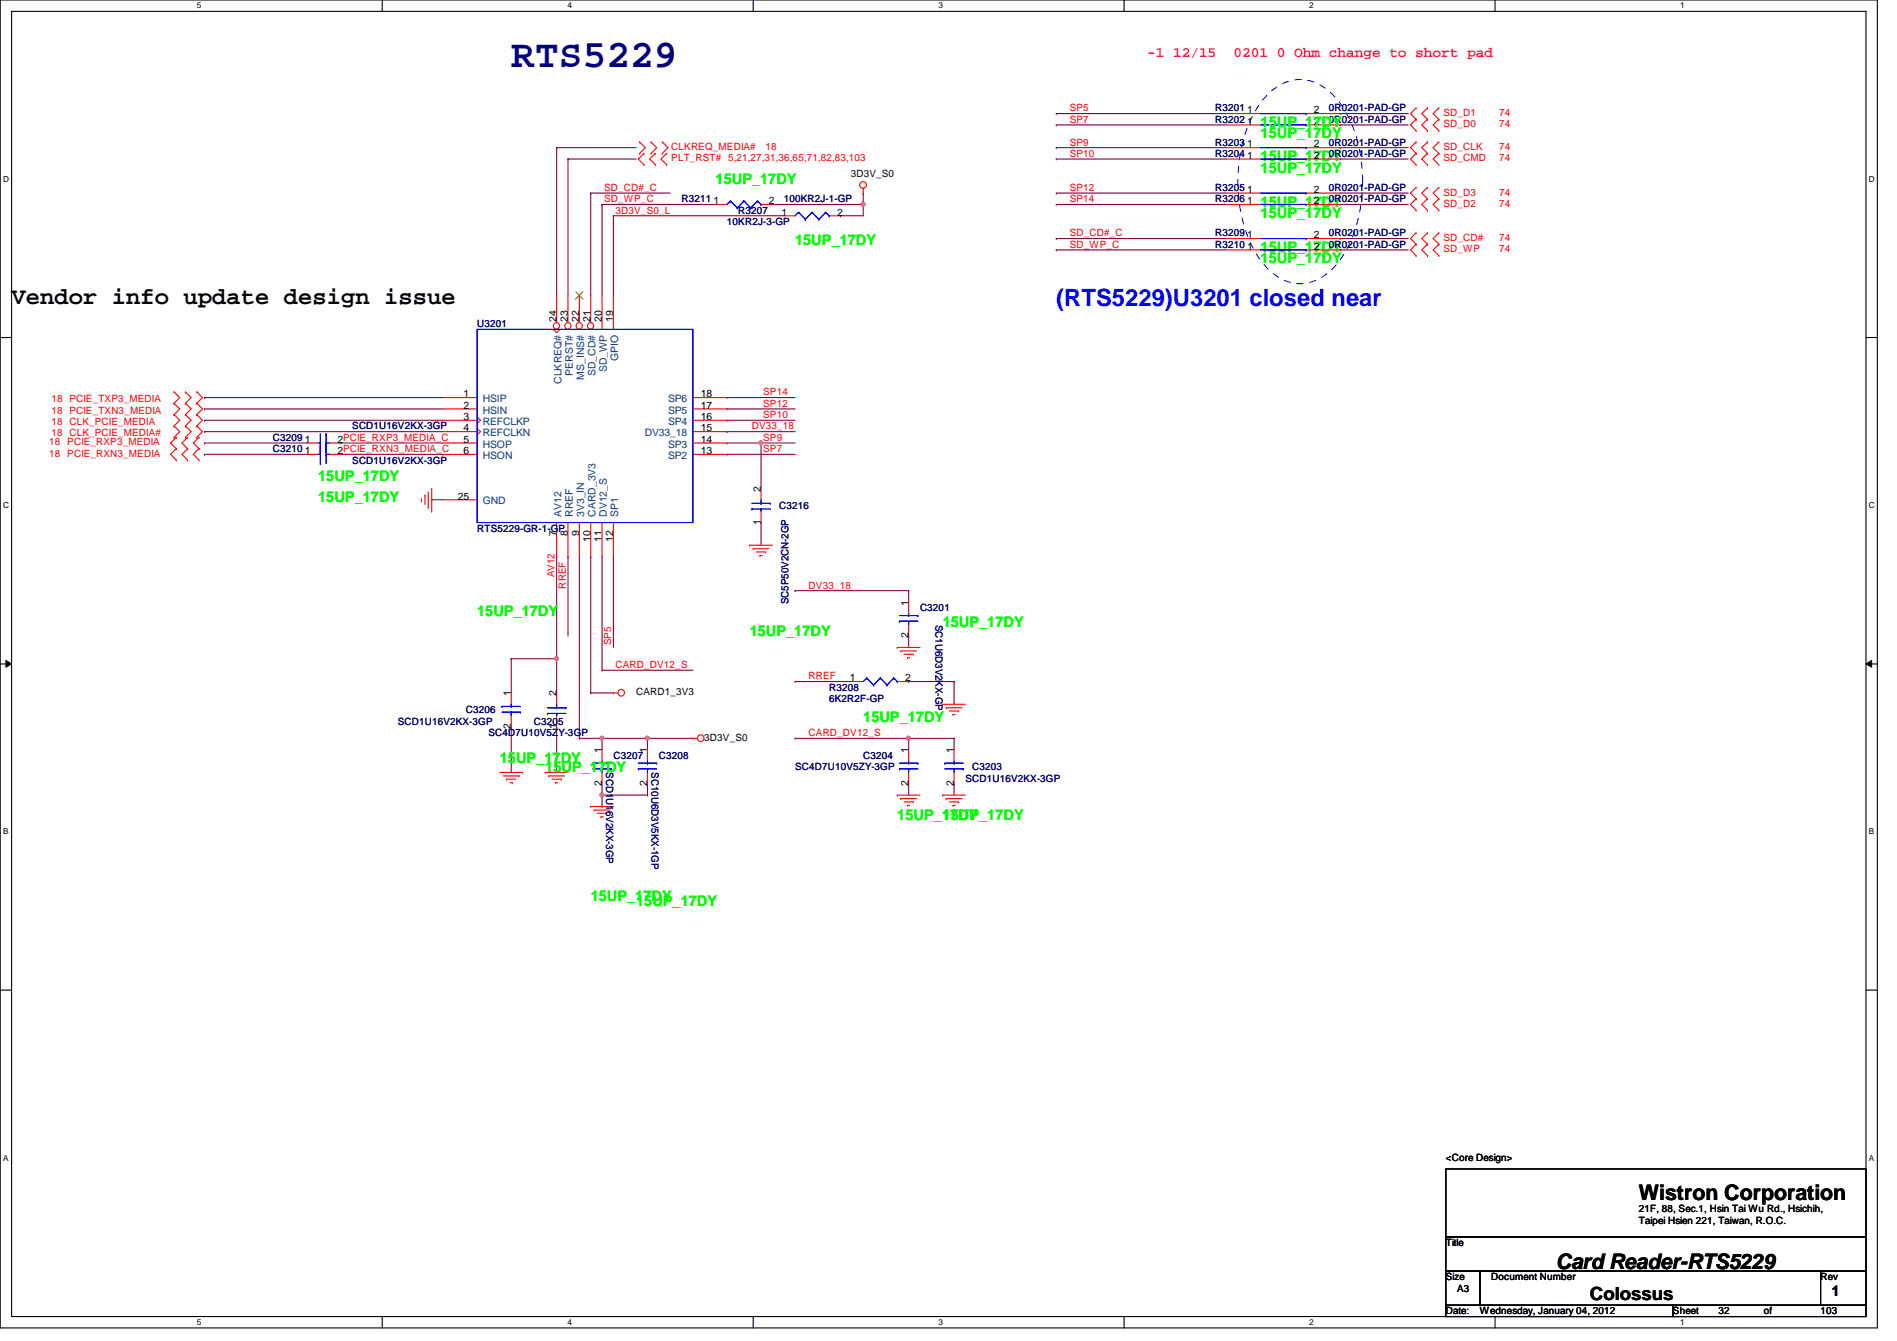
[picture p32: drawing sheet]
<svg xmlns="http://www.w3.org/2000/svg" width="297mm" height="210mm" viewBox="0 0 297 210" stroke-linecap="round" stroke-linejoin="round" font-family="sans-serif">
<defs><g id="words">
<text font-size="6.2" fill="#000080" x="80" y="10.5">RTS5229</text>
<text font-size="3.7" x="1.8" y="47.6">Vendor info update design issue</text>
<text font-size="3.7" fill="#00f" x="165.4" y="47.9">(RTS5229)U3201 closed near</text>
<g font-size="3.3">
<text x="256.6" y="187.9">Wistron Corporation</text>
<text x="243.6" y="198.6">Card Reader-RTS5229</text>
</g>
<text font-size="2.8" x="249" y="203.5">Colossus</text>
<g font-size="2.3" fill="#ff0080">
<text x="179.6" y="9">-1 12/15</text>
<text x="193.2" y="9">0201 0 Ohm change to short pad</text>
</g>
<g font-size="2.3" fill="#0f0">
<text x="197.4" y="21.7">15UP_17DY</text>
<text x="197.4" y="19.9">15UP_17DY</text>
<text x="112.1" y="28.8">15UP_17DY</text>
<text x="197.4" y="25.2">15UP_17DY</text>
<text x="197.4" y="27">15UP_17DY</text>
<text x="197.4" y="32.3">15UP_17DY</text>
<text x="197.4" y="34.1">15UP_17DY</text>
<text x="124.5" y="38.4">15UP_17DY</text>
<text x="197.4" y="39.5">15UP_17DY</text>
<text x="197.4" y="41.2">15UP_17DY</text>
<text x="49.8" y="75.4">15UP_17DY</text>
<text x="49.8" y="78.6">15UP_17DY</text>
<text x="74.7" y="96.4">15UP_17DY</text>
<text x="117.4" y="99.6">15UP_17DY</text>
<text x="147.6" y="98.1">15UP_17DY</text>
<text x="135.2" y="113.1">15UP_17DY</text>
<text x="78.3" y="119.5">15UP_17DY</text>
<text x="85.4" y="120.9">15UP_17DY</text>
<text x="140.5" y="128.4">15UP_17DY</text>
<text x="147.6" y="128.4">15UP_17DY</text>
<text x="92.5" y="141">15UP_17DY</text>
<text x="99.6" y="141.9">15UP_17DY</text>
</g>
<text font-size="2.3" x="286.8" y="202.9">1</text>
<g font-size="1.6" fill="#f00">
<text x="167.5" y="17.4">SP5</text>
<text x="105.1" y="23.5">CLKREQ_MEDIA#</text>
<text x="119.9" y="23.5">18</text>
<text x="167.5" y="19.2">SP7</text>
<text x="167.5" y="22.8">SP9</text>
<text x="226" y="18.2">SD_D1</text>
<text x="226" y="19.9">SD_D0</text>
<text x="226" y="23.5">SD_CLK</text>
<text x="234.7" y="23.5">74</text>
<text x="234.7" y="18.2">74</text>
<text x="234.7" y="19.9">74</text>
<text x="94.6" y="29.9">SD_CD#_C</text>
<text x="105.1" y="25.3">PLT_RST# 5,21,27,31,36,65,71,82,83,103</text>
<text x="167.5" y="24.6">SP10</text>
<text x="167.5" y="29.9">SP12</text>
<text x="226" y="25.3">SD_CMD</text>
<text x="234.7" y="25.3">74</text>
<text x="94.6" y="31.7">SD_WP_C</text>
<text x="96.4" y="33.4">3D3V_S0_L</text>
<text x="167.5" y="31.7">SP14</text>
<text x="226" y="30.6">SD_D3</text>
<text x="226" y="32.4">SD_D2</text>
<text x="234.7" y="30.6">74</text>
<text x="234.7" y="32.4">74</text>
<text x="167.5" y="38.8">SD_WP_C</text>
<text x="167.5" y="37">SD_CD#_C</text>
<text x="226" y="39.5">SD_WP</text>
<text x="226" y="37.7">SD_CD#</text>
<text x="234.7" y="39.5">74</text>
<text x="234.7" y="37.7">74</text>
<text x="8" y="62.9">18 PCIE_TXP3_MEDIA</text>
<text x="8" y="64.7">18 PCIE_TXN3_MEDIA</text>
<text x="119.5" y="61.9">SP14</text>
<text x="119.5" y="63.7">SP12</text>
<text x="119.5" y="65.4">SP10</text>
<text x="7.7" y="69.7">18 PCIE_RXP3_MEDIA</text>
<text x="7.7" y="71.5">18 PCIE_RXN3_MEDIA</text>
<text x="8" y="66.5">18 CLK_PCIE_MEDIA</text>
<text x="8" y="68.3">18 CLK_PCIE_MEDIA#</text>
<text x="117.7" y="67.2">DV33_18</text>
<text x="119.5" y="69">SP9</text>
<text x="119.5" y="70.8">SP7</text>
<text x="86.8" y="90.3" transform="rotate(-90 86.8 90.3)">AV12</text>
<text x="88.6" y="92.1" transform="rotate(-90 88.6 92.1)">RREF</text>
<text x="126.6" y="92.1">DV33_18</text>
<text x="95.7" y="101" transform="rotate(-90 95.7 101)">SP5</text>
<text x="96.4" y="104.6">CARD_DV12_S</text>
<text x="126.6" y="106.3">RREF</text>
<text x="126.6" y="115.2">CARD_DV12_S</text>
</g>
<g font-size="1.6" fill="#000080">
<text x="190.3" y="17.4">R3201</text>
<text x="208.1" y="17.4">0R0201-PAD-GP</text>
<text x="190.3" y="22.8">R3203</text>
<text x="190.3" y="19.2">R3202</text>
<text x="208.1" y="22.8">0R0201-PAD-GP</text>
<text x="208.1" y="19.2">0R0201-PAD-GP</text>
<text x="190.3" y="29.9">R3205</text>
<text x="190.3" y="24.6">R3204</text>
<text x="208.1" y="29.9">0R0201-PAD-GP</text>
<text x="208.1" y="24.6">0R0201-PAD-GP</text>
<text x="106.7" y="31.7">R3211</text>
<text x="113.8" y="35.2">10KR2J-3-GP</text>
<text x="115.6" y="33.4">R3207</text>
<text x="122.7" y="31.7">100KR2J-1-GP</text>
<text x="190.3" y="31.7">R3206</text>
<text x="208.1" y="31.7">0R0201-PAD-GP</text>
<text x="190.3" y="37">R3209</text>
<text x="190.3" y="38.8">R3210</text>
<text x="208.1" y="37">0R0201-PAD-GP</text>
<text x="208.1" y="38.8">0R0201-PAD-GP</text>
<text x="74.7" y="51.2">U3201</text>
<text x="42.7" y="69">C3209</text>
<text x="42.7" y="70.8">C3210</text>
<text x="55.2" y="67.2">SCD1U16V2KX-3GP</text>
<text x="55.2" y="72.6">SCD1U16V2KX-3GP</text>
<text x="74.7" y="83.2">RTS5229-GR-1-GP</text>
<text x="122" y="79.7">C3216</text>
<text x="123.5" y="94.6" transform="rotate(-90 123.5 94.6)">SC5P50V2CN-2GP</text>
<text x="144.1" y="95.7">C3201</text>
<text x="146.5" y="97.8" transform="rotate(90 146.5 97.8)">SC1U6D3V2KX-GP</text>
<text x="62.3" y="113.5">SCD1U16V2KX-3GP</text>
<text x="72.9" y="111.7">C3206</text>
<text x="83.6" y="113.5">C3205</text>
<text x="129.8" y="108.1">R3208</text>
<text x="129.8" y="109.9">6K2R2F-GP</text>
<text x="76.5" y="115.2">SC4D7U10V5ZY-3GP</text>
<text x="96.1" y="118.8">C3207</text>
<text x="103.2" y="118.8">C3208</text>
<text x="135.2" y="118.8">C3204</text>
<text x="94.9" y="120.9" transform="rotate(90 94.9 120.9)">SCD1U16V2KX-3GP</text>
<text x="102" y="120.9" transform="rotate(90 102 120.9)">SC10U6D3V5KX-1GP</text>
<text x="124.5" y="120.6">SC4D7U10V5ZY-3GP</text>
<text x="151.2" y="122.3">SCD1U16V2KX-3GP</text>
<text x="152.2" y="120.6">C3203</text>
</g>
<g font-size="1.6">
<text x="195.3" y="17.7">1</text>
<text x="205.7" y="17.7">2</text>
<text x="195.3" y="23.1">1</text>
<text x="195.3" y="19.5">1</text>
<text x="205.7" y="23.1">2</text>
<text x="205.7" y="19.5">2</text>
<text x="133.2" y="27.8">3D3V_S0</text>
<text x="195.3" y="24.8">1</text>
<text x="205.7" y="24.8">2</text>
<text x="111.7" y="32">1</text>
<text x="120.4" y="32">2</text>
<text x="122.4" y="33.7">1</text>
<text x="131.1" y="33.7">2</text>
<text x="195.3" y="30.2">1</text>
<text x="195.3" y="32">1</text>
<text x="205.7" y="30.2">2</text>
<text x="205.7" y="32">2</text>
<text x="195.3" y="37.3">1</text>
<text x="195.3" y="39.1">1</text>
<text x="205.7" y="37.3">2</text>
<text x="205.7" y="39.1">2</text>
<text x="87.1" y="50.3" transform="rotate(-90 87.1 50.3)">24</text>
<text x="88.9" y="50.3" transform="rotate(-90 88.9 50.3)">23</text>
<text x="90.7" y="50.3" transform="rotate(-90 90.7 50.3)">22</text>
<text x="92.5" y="50.3" transform="rotate(-90 92.5 50.3)">21</text>
<text x="94.2" y="50.3" transform="rotate(-90 94.2 50.3)">20</text>
<text x="96" y="50.3" transform="rotate(-90 96 50.3)">19</text>
<text x="72.6" y="62.2">1</text>
<text x="72.6" y="64">2</text>
<text x="72.6" y="65.7">3</text>
<text x="109.7" y="65.7">16</text>
<text x="109.7" y="64">17</text>
<text x="109.7" y="62.2">18</text>
<text x="47.7" y="69.3">1</text>
<text x="47.7" y="71.1">1</text>
<text x="52.8" y="69.3">2PCIE_RXP3_MEDIA_C</text>
<text x="52.8" y="71.1">2PCIE_RXN3_MEDIA_C</text>
<text x="72.6" y="67.5">4</text>
<text x="72.6" y="69.3">5</text>
<text x="72.6" y="71.1">6</text>
<text x="109.7" y="71.1">13</text>
<text x="109.7" y="69.3">14</text>
<text x="109.7" y="67.5">15</text>
<text x="119.1" y="77" transform="rotate(-90 119.1 77)">2</text>
<text x="71.7" y="78.2">25</text>
<text x="87.1" y="83.9" transform="rotate(-90 87.1 83.9)">7</text>
<text x="88.9" y="83.9" transform="rotate(-90 88.9 83.9)">8</text>
<text x="90.7" y="83.9" transform="rotate(-90 90.7 83.9)">9</text>
<text x="119.1" y="82.1" transform="rotate(-90 119.1 82.1)">1</text>
<text x="92.5" y="84.8" transform="rotate(-90 92.5 84.8)">10</text>
<text x="94.2" y="84.8" transform="rotate(-90 94.2 84.8)">11</text>
<text x="96" y="84.8" transform="rotate(-90 96 84.8)">12</text>
<text x="142.2" y="94.8" transform="rotate(-90 142.2 94.8)">1</text>
<text x="142.2" y="99.9" transform="rotate(-90 142.2 99.9)">2</text>
<text x="133.1" y="106.6">1</text>
<text x="141.7" y="106.6">2</text>
<text x="80" y="109" transform="rotate(-90 80 109)">1</text>
<text x="87.1" y="109" transform="rotate(-90 87.1 109)">2</text>
<text x="99.6" y="108.8">CARD1_3V3</text>
<text x="80" y="114.1" transform="rotate(-90 80 114.1)">2</text>
<text x="87.1" y="114.1" transform="rotate(-90 87.1 114.1)">1</text>
<text x="94.2" y="117.9" transform="rotate(-90 94.2 117.9)">1</text>
<text x="101.3" y="117.9" transform="rotate(-90 101.3 117.9)">1</text>
<text x="110.3" y="116">3D3V_S0</text>
<text x="142.2" y="117.9" transform="rotate(-90 142.2 117.9)">1</text>
<text x="149.3" y="117.9" transform="rotate(-90 149.3 117.9)">1</text>
<text x="94.2" y="123" transform="rotate(-90 94.2 123)">2</text>
<text x="101.3" y="123" transform="rotate(-90 101.3 123)">2</text>
<text x="142.2" y="123" transform="rotate(-90 142.2 123)">2</text>
<text x="149.3" y="123" transform="rotate(-90 149.3 123)">2</text>
<text x="226.4" y="181.7">&lt;Core Design&gt;</text>
<text x="256.6" y="189.7">21F, 88, Sec.1, Hsin Tai Wu Rd., Hsichih,</text>
<text x="256.6" y="191.6">Taipei Hsien 221, Taiwan, R.O.C.</text>
<text x="226.4" y="195.1">Title</text>
<text x="226.4" y="200.4">Size</text>
<text x="228.2" y="202.2">A3</text>
<text x="233.5" y="200.4">Document Number</text>
<text x="285.1" y="200.4">Rev</text>
<text x="226.4" y="205.7">Date:</text>
<text x="231.7" y="205.7">Wednesday, January 04, 2012</text>
<text x="262" y="205.7">Sheet</text>
<text x="269.1" y="205.7">32</text>
<text x="276.2" y="205.7">of</text>
<text x="285.1" y="205.7">103</text>
</g>
<g font-size="1.6" fill="#004080">
<text x="89.7" y="58.8" transform="rotate(-90 89.7 58.8)">PERST#</text>
<text x="91.5" y="59.4" transform="rotate(-90 91.5 59.4)">MS_INS#</text>
<text x="93.3" y="58.9" transform="rotate(-90 93.3 58.9)">SD_CD#</text>
<text x="95" y="58.3" transform="rotate(-90 95 58.3)">SD_WP</text>
<text x="96.8" y="56.6" transform="rotate(-90 96.8 56.6)">GPIO</text>
<text x="75.6" y="62.9">HSIP</text>
<text x="75.6" y="64.7">HSIN</text>
<text x="87.9" y="60.1" transform="rotate(-90 87.9 60.1)">CLKREQ#</text>
<text x="104.6" y="64.7">SP5</text>
<text x="104.6" y="62.9">SP6</text>
<text x="75.6" y="66.5">REFCLKP</text>
<text x="75.6" y="68.3">REFCLKN</text>
<text x="75.6" y="70.1">HSOP</text>
<text x="75.6" y="71.8">HSON</text>
<text x="101" y="68.3">DV33_18</text>
<text x="104.6" y="71.8">SP2</text>
<text x="104.6" y="70.1">SP3</text>
<text x="104.6" y="66.5">SP4</text>
<text x="75.6" y="79">GND</text>
<text x="87.9" y="80.9" transform="rotate(-90 87.9 80.9)">AV12</text>
<text x="89.7" y="80.9" transform="rotate(-90 89.7 80.9)">RREF</text>
<text x="91.5" y="80.9" transform="rotate(-90 91.5 80.9)">3V3_IN</text>
<text x="93.3" y="80.9" transform="rotate(-90 93.3 80.9)">CARD_3V3</text>
<text x="95" y="80.9" transform="rotate(-90 95 80.9)">DV12_S</text>
<text x="96.8" y="80.9" transform="rotate(-90 96.8 80.9)">SP1</text>
</g>
<g font-size="1.3">
<text x="30.8" y="1.3">5</text>
<text x="88.9" y="1.3">4</text>
<text x="146.9" y="1.3">3</text>
<text x="205" y="1.3">2</text>
<text x="263.1" y="1.3">1</text>
<text x=".5" y="28.4">D</text>
<text x="292.6" y="28.4">D</text>
<text x=".5" y="79.5">C</text>
<text x="292.6" y="79.5">C</text>
<text x=".5" y="130.6">B</text>
<text x="292.6" y="130.6">B</text>
<text x=".5" y="181.7">A</text>
<text x="292.6" y="181.7">A</text>
<text x="30.8" y="207.4">5</text>
<text x="88.9" y="207.4">4</text>
<text x="146.9" y="207.4">3</text>
<text x="205" y="207.4">2</text>
<text x="263.1" y="207.4">1</text>
</g>
</g></defs>
<path d="M0 0h294v207.9h-294zM1.8 1.8h290.4v204.3h-290.4z" fill="none" stroke="#000" stroke-width=".17"/>
<g fill="#fff">
<path d="M30.8 .2h.7v1.4h-.7z"/>
<path d="M30.8 206.2h.7v1.4h-.7z"/>
</g>
<path d="M59.9 0v1.8M59.9 206.1v1.8" fill="none" stroke="#000" stroke-width=".17"/>
<g fill="#fff">
<path d="M88.9 .2h.6v1.4h-.6z"/>
<path d="M88.9 206.2h.6v1.4h-.6z"/>
</g>
<path d="M117.9 0v1.8M117.9 206.1v1.8" fill="none" stroke="#000" stroke-width=".17"/>
<g fill="#fff">
<path d="M146.9 .2h.7v1.4h-.7z"/>
<path d="M146.9 206.2h.7v1.4h-.7z"/>
</g>
<path d="M176 0v1.8M176 206.1v1.8" fill="none" stroke="#000" stroke-width=".17"/>
<g fill="#fff">
<path d="M205 .2h.7v1.4h-.7z"/>
<path d="M205 206.2h.7v1.4h-.7z"/>
</g>
<path d="M234.1 0v1.8M234.1 206.1v1.8" fill="none" stroke="#000" stroke-width=".17"/>
<g fill="#fff">
<path d="M263.1 .2h.7v1.4h-.7z"/>
<path d="M263.1 206.2h.7v1.4h-.7z"/>
<path d="M.5 27.3h.9v1.4h-.9z"/>
<path d="M292.6 27.3h.9v1.4h-.9z"/>
<path d="M.5 78.4h.9v1.4h-.9z"/>
<path d="M292.6 78.4h.9v1.4h-.9z"/>
</g>
<path d="M0 52.8h1.8M292.2 52.8h1.8" fill="none" stroke="#000" stroke-width=".17"/>
<g fill="#fff">
<path d="M.5 129.5h.8v1.4h-.8z"/>
<path d="M292.6 129.5h.9v1.4h-.9z"/>
</g>
<path d="M0 103.9h1.8M292.2 103.9h1.8" fill="none" stroke="#000" stroke-width=".17"/>
<path d="M.9 103.4l.9 .5-.9 .5zM292.2 103.9l.9-.5v1z" fill="#000"/>
<path d="M.9 103.4l.9 .5-.9 .5zM292.2 103.9l.9-.5v1z" fill="none" stroke="#000" stroke-width=".16"/>
<g fill="#fff">
<path d="M.5 180.5h.8v1.4h-.8z"/>
<path d="M292.6 180.5h.9v1.4h-.9z"/>
</g>
<path d="M0 155h1.8M292.2 155h1.8" fill="none" stroke="#000" stroke-width=".17"/>
<g fill="none" stroke="#800040" stroke-width=".17">
<path d="M87.2 23.1h.1M87.2 23.1h12.4M88.9 24.9h.1M88.9 24.9h10.7M92.5 30.2h.1M92.5 30.2h12.4M94.3 32h.1M94.3 32h17.8M131.6 33.8h.1M135.2 32h.1M135.2 32v1.8h-3.6M113.8 69.3h.1"/>
<path d="M113.8 69.3h5.4M119.2 69.3h.1M119.2 69.3v7.2M90.7 87.1h.1M90.7 87.1v28.5M96.1 87.1h.1M96.1 87.1v14.2"/>
</g>
<circle cx="135.1" cy="32" r=".32" fill="#f0f"/>
<circle cx="135.1" cy="32" r=".32" fill="none" stroke="#f0f" stroke-width=".17"/>
<path d="M96.1 33.8h.1M96.1 33.8h26.6M113.8 62.2h.1M113.8 64h.1M113.8 65.8h.1M113.8 62.2h10.7M113.8 64h10.7M113.8 65.8h10.7M119.2 69.3h.1M119.2 69.3h5.3" fill="none" stroke="#800040" stroke-width=".17"/>
<circle cx="119.1" cy="69.3" r=".32" fill="#f0f"/>
<circle cx="119.1" cy="69.3" r=".32" fill="none" stroke="#f0f" stroke-width=".17"/>
<g fill="none" stroke="#800040" stroke-width=".17">
<path d="M87.2 23.1h.1M87.2 23.1v23.1M88.9 24.9h.1M88.9 24.9v21.3M96.1 33.8h.1M96.1 33.8v12.4M32 71.1h.1M32 69.3h.1M32 71.1h16M32 69.3h16M67.6 78.2h.1M67.6 78.2h1.8"/>
<path d="M113.8 71.1h.1M113.8 71.1h10.7M92.5 87.1h.1M92.5 87.1v21.4M94.3 87.1h.1M94.3 87.1v17.8M87.2 103.1h.1M87.2 103.1v5.4"/>
</g>
<circle cx="87.1" cy="103.1" r=".32" fill="#f0f"/>
<circle cx="87.1" cy="103.1" r=".32" fill="none" stroke="#f0f" stroke-width=".17"/>
<g fill="none" stroke="#800040" stroke-width=".17">
<path d="M165.4 17.8h.1M165.4 19.6h.1M165.4 19.6h26.7M165.4 17.8h26.7M209.8 19.6h.1M209.8 17.8h.1M209.8 19.6h10.7M209.8 17.8h10.7M92.5 30.2h.1M92.5 30.2v16M94.3 32h.1M94.3 32v14.2"/>
<path d="M165.4 23.1h.1M165.4 24.9h.1M165.4 32h.1M165.4 30.2h.1M165.4 23.1h26.7M165.4 24.9h26.7M165.4 30.2h26.7M165.4 32h26.7M209.8 23.1h.1M209.8 24.9h.1M209.8 30.2h.1M209.8 32h.1"/>
<path d="M209.8 23.1h10.7M209.8 24.9h10.7M209.8 30.2h10.7M209.8 32h10.7M32 64h.1M32 62.2h.1M32 65.8h.1M32 67.6h.1M32 64h37.4M32 62.2h37.4M32 65.8h37.4M32 67.6h37.4"/>
<path d="M87.2 87.1h.1M87.2 87.1v16h-7.2M88.9 87.1h.1M88.9 87.1v12.5M119.2 81.8h.1M119.2 81.8v3.5M80 113.8h.1M80 103.1h.1M80 103.1v5.4M80 113.8v7.1M92.5 108.5h.1M92.5 108.5h3.6"/>
<path d="M101.4 115.6h.1M101.4 115.6h7.1"/>
</g>
<circle cx="101.4" cy="115.5" r=".32" fill="#f0f"/>
<circle cx="101.4" cy="115.5" r=".32" fill="none" stroke="#f0f" stroke-width=".17"/>
<g fill="none" stroke="#800040" stroke-width=".17">
<path d="M113.8 67.6h.1M113.8 67.6h10.7M87.2 113.8h.1M87.2 113.8v7.1M94.3 104.9h.1M94.3 104.9h14.2M124.5 115.6h.1M124.5 115.6h24.9M142.3 115.6h.1M142.3 115.6v1.7M149.4 115.6h.1M149.4 115.6v1.7"/>
<path d="M142.3 122.7h.1M142.3 122.7v1.8M149.4 122.7h.1M149.4 122.7v1.8"/>
</g>
<circle cx="142.3" cy="115.5" r=".32" fill="#f0f"/>
<circle cx="142.3" cy="115.5" r=".32" fill="none" stroke="#f0f" stroke-width=".17"/>
<g fill="none" stroke="#800040" stroke-width=".17">
<path d="M165.4 39.1h.1M165.4 37.3h.1M165.4 37.3h26.7M165.4 39.1h26.7M209.8 37.3h.1M209.8 39.1h.1M209.8 37.3h10.7M209.8 39.1h10.7M124.5 92.5h.1M124.5 92.5h17.8M142.3 99.6h.1M142.3 92.5h.1"/>
<path d="M142.3 92.5v1.7M142.3 99.6v1.7M90.7 115.6h.1M90.7 115.6h10.7M94.3 115.6h.1M94.3 115.6v1.7M101.4 115.6h.1M101.4 115.6v1.7M124.5 106.7h.1M124.5 106.7h8.9M142.3 106.7h.1M142.3 106.7h7.1"/>
<path d="M149.4 106.7h.1M149.4 106.7v3.5"/>
</g>
<circle cx="94.2" cy="115.5" r=".32" fill="#f0f"/>
<circle cx="94.2" cy="115.5" r=".32" fill="none" stroke="#f0f" stroke-width=".17"/>
<path d="M94.3 124.5h.1M94.3 124.5h7.1M101.4 124.5h.1M101.4 122.7v1.8" fill="none" stroke="#800040" stroke-width=".17"/>
<circle cx="94.2" cy="124.4" r=".32" fill="#f0f"/>
<circle cx="94.2" cy="124.4" r=".32" fill="none" stroke="#f0f" stroke-width=".17"/>
<path d="M120.9 32h14.3M135.2 32h.1M135.2 30.2h.1M135.2 30.2v1.8M53.4 69.3h.1M53.4 71.1h16M53.4 69.3h16M69.4 71.1h.1M94.3 126.2h.1M94.3 124.5h.1M94.3 122.7v3.5" fill="none" stroke="#800040" stroke-width=".17"/>
<g fill="none" stroke="#f00" stroke-width=".17">
<path d="M192.1 19.6h5.3M204.5 19.6h5.3M221.7 18.7h.1M221.7 16.9h.1M221.7 18.7l-.9 .9 .9 .8M221.7 16.9l-.9 .9 .9 .9M223.5 16.9h.1M223.5 18.7h.1M223.5 16.9l-.9 .9 .9 .9M223.5 18.7l-.9 .9 .9 .8M225.3 18.7h.1M225.3 16.9h.1"/>
<path d="M225.3 18.7l-.9 .9 .9 .8M225.3 16.9l-.9 .9 .9 .9M100.2 24h.1M100.2 22.2h.1M100.2 22.2l.8 .9-.8 .9M100.8 25.8h.1M100.8 24h.1M100.8 24l-.9 .9 .9 .9M101.9 22.2h.1M101.9 24h.1M101.9 22.2l.9 .9-.9 .9M102.6 24h.1"/>
<path d="M102.6 25.8h.1M102.6 24l-.9 .9 .9 .9M103.7 24h.1M103.7 22.2h.1M103.7 22.2l.9 .9-.9 .9M104.4 25.8h.1M104.4 24h.1M104.4 24l-.9 .9 .9 .9M135.2 30.2h.1M135.2 29.5v.7M192.1 23.1h5.3M192.1 30.2h5.3"/>
<path d="M192.1 32h5.3M192.1 24.9h5.3M204.5 23.1h5.3M204.5 30.2h5.3M204.5 32h5.3M204.5 24.9h5.3M221.7 20.4h.1M221.7 24h.1M221.7 22.2h.1M221.7 25.8h.1M221.7 31.1h.1M221.7 29.3h.1"/>
<path d="M221.7 32.9h.1M221.7 38.2h.1M221.7 36.4h.1M221.7 22.2l-.9 .9 .9 .9M221.7 24l-.9 .9 .9 .9M221.7 31.1l-.9 .9 .9 .9M221.7 29.3l-.9 .9 .9 .9M221.7 36.4l-.9 .9 .9 .9M221.7 38.2l-.9 .9 .9 .9M223.5 20.4h.1M223.5 22.2h.1M223.5 24h.1"/>
<path d="M223.5 25.8h.1M223.5 29.3h.1M223.5 31.1h.1M223.5 32.9h.1M223.5 38.2h.1M223.5 36.4h.1M223.5 22.2l-.9 .9 .9 .9M223.5 24l-.9 .9 .9 .9M223.5 29.3l-.9 .9 .9 .9M223.5 31.1l-.9 .9 .9 .9M223.5 38.2l-.9 .9 .9 .9M223.5 36.4l-.9 .9 .9 .9"/>
<path d="M225.3 20.4h.1M225.3 24h.1M225.3 22.2h.1M225.3 25.8h.1M225.3 31.1h.1M225.3 29.3h.1M225.3 32.9h.1M225.3 38.2h.1M225.3 36.4h.1M225.3 22.2l-.9 .9 .9 .9M225.3 24l-.9 .9 .9 .9M225.3 31.1l-.9 .9 .9 .9"/>
<path d="M225.3 29.3l-.9 .9 .9 .9M225.3 36.4l-.9 .9 .9 .9M225.3 38.2l-.9 .9 .9 .9M86.7 51.6l.5 .5 .5-.5M221.7 40h.1M223.5 40h.1M225.3 40h.1M27.3 66.7h.1M27.3 64.9h.1M27.3 68.5h.1M27.3 63.1h.1M27.3 61.3h.1"/>
<path d="M27.3 63.1l.8 .9-.8 .9M27.3 66.7l.8 .9-.8 .9M27.3 64.9l.8 .9-.8 .9M27.3 61.3l.8 .9-.8 .9M27.6 70.2h.1M27.6 68.5h.1M27.6 72h.1M27.6 70.2l-.9 .9 .9 .9M27.6 68.5l-.9 .8 .9 .9M29 64.9h.1M29 66.7h.1M29 68.5h.1"/>
<path d="M29 61.3h.1M29 63.1h.1M29 64.9l.9 .9-.9 .9M29 63.1l.9 .9-.9 .9M29 66.7l.9 .9-.9 .9M29 61.3l.9 .9-.9 .9M29.4 68.5h.1M29.4 70.2h.1M29.4 72h.1M29.4 68.5l-.9 .8 .9 .9M29.4 70.2l-.9 .9 .9 .9M30.8 66.7h.1"/>
<path d="M30.8 64.9h.1M30.8 68.5h.1M30.8 63.1h.1M30.8 61.3h.1M30.8 66.7l.9 .9-.9 .9M30.8 63.1l.9 .9-.9 .9M30.8 61.3l.9 .9-.9 .9M30.8 64.9l.9 .9-.9 .9M31.2 70.2h.1M31.2 68.5h.1M31.2 72h.1M31.2 68.5l-.9 .8 .9 .9"/>
<path d="M31.2 70.2l-.9 .9 .9 .9M66 78.4h.1M66 78.1v.3M66.5 77.5h.1M66.5 77.5v1.5M67.1 79.5h.1M67.1 77v2.5M67.6 76.5v3.5M119.2 76.5v1.7M67.6 80h.1M117.4 85.3h.1M117.4 85.3h3.5"/>
<path d="M117.9 85.9h.1M117.9 85.9h2.5M118.4 86.4h1.5M119 87h.1M119 87h.3M119.2 80v1.8M119.9 86.4h.1M80 108.5v1.7M80 112v1.8M96.1 108.5h.1M96.1 108.5h.7M108.5 115.6h.1"/>
<path d="M108.5 115.6h.7M133.4 106.7h1.8M140.5 101.3h.1M140.5 101.3h3.6M140.5 106.7h1.8M141.1 101.9h.1M141.1 101.9h2.4M141.6 102.4h1.4M142.1 103h.1M142.1 103h.3M142.3 117.3v1.8M143 102.4h.1"/>
<path d="M147.6 110.2h.1M147.6 110.2h3.6M148.2 110.8h.1M148.2 110.8h2.4M148.7 111.3h1.4M149.2 111.8h.1M149.2 111.8h.4M149.4 117.3v1.8M150.1 111.3h.1M78.3 120.9h3.5M78.8 121.5h2.5M79.3 122h.1"/>
<path d="M79.3 122h1.5M79.9 122.5h.3M80.2 122.5h.1M81.3 121.5h.1M81.8 120.9h.1M85.4 120.9h.1M85.4 120.9h3.5M85.9 121.5h.1M85.9 121.5h2.5M86.4 122h1.5M87 122.5h.1M87 122.5h.3"/>
<path d="M87.9 122h.1M92.5 126.2h.1M92.5 126.2h3.6M93 126.8h.1M93 126.8h2.5M93.6 127.3h1.4M94.1 127.8h.1M94.1 127.8h.3M95 127.3h.1M140.5 124.5h.1M140.5 124.5h3.6M141.1 125h.1"/>
<path d="M141.1 125h2.4M141.6 125.5h1.4M142.1 126.1h.1M142.1 126.1h.3M142.3 120.9v1.8M143 125.5h.1M147.6 124.5h.1M147.6 124.5h3.6M148.2 125h.1M148.2 125h2.4M148.7 125.5h1.4M149.2 126.1h.1"/>
<path d="M149.2 126.1h.4M149.4 120.9v1.8M150.1 125.5h.1"/>
<circle cx="135.2" cy="29" r=".52"/>
<circle cx="97.3" cy="108.4" r=".52"/>
<circle cx="109.7" cy="115.5" r=".52"/>
</g>
<path d="M226.4 183h65.8v10.6h-65.8zM226.4 193.6h65.8v5.4h-65.8zM226.4 199h5.3v5.3h-5.3zM231.7 199h53.4v5.3h-53.4zM285.1 199h7.1v5.3h-7.1zM226.4 204.3h35.6v1.8h-35.6zM262 204.3h30.2v1.8h-30.2z" fill="none" stroke="#000" stroke-width=".17"/>
<path d="M198.7 14.6a6.6 6.6 0 0 1 9.8 0 17.7 17.7 0 0 1 4.6 10.4 22.8 22.8 0 0 1-3 15.3 8.4 8.4 0 0 1-6.5 4.1 7.6 7.6 0 0 1-5.8-3.1 21.4 21.4 0 0 1-3.9-14.6 19.7 19.7 0 0 1 3.9-11.2z" fill="none" stroke="#00f" stroke-width=".16" stroke-dasharray="1 1 1 1 1 1 1 1"/>
<g fill="none" stroke="#00f" stroke-width=".17">
<path d="M197.4 19.6h7.1M204.5 19.6h.1M197.4 23.1h7.1M197.4 30.2h7.1M197.4 32h7.1M197.4 24.9h7.1M204.5 23.1h.1M204.5 30.2h.1M204.5 32h.1M204.5 24.9h.1M117.7 79.7h.1M117.7 79.7h2.9"/>
<path d="M117.7 78.8h2.9M119.2 79.7h.1M119.2 78.8h.1M119.2 78.2v.6M119.2 79.7v.3M120.6 78.8h.1M78.6 110.6h.1M78.6 110.6h2.9M78.6 111.5h2.9M80 110.6h.1M80 111.5h.1M80 110.2v.4"/>
<path d="M80 111.5v.5M81.5 111.5h.1M135.7 106.1h.1M135.7 106.1l-.5 .6M135.7 106.1l1.1 1.1M136.8 107.2h.1M137.8 106.1h.1M137.8 106.1l-1 1.1M137.8 106.1l1.1 1.1M138.9 107.2h.1M140 106.1h.1M140 106.1l-1.1 1.1"/>
<path d="M140 106.1l.5 .6M140.5 106.7h.1M140.8 119.5h2.9M142.3 119.5h.1M142.3 119.1v.4M143.7 119.5h.1M148 119.5h.1M148 119.5h2.8M149.4 119.5h.1M149.4 119.1v.4M140.8 120.4h.1M140.8 120.4h2.9"/>
<path d="M142.3 120.4h.1M142.3 120.4v.5M148 120.4h2.8M149.4 120.4h.1M149.4 120.4v.5M150.8 120.4h.1"/>
</g>
<circle cx="87.1" cy="51" r=".5" fill="#fff"/>
<g fill="none" stroke="#f00" stroke-width=".17">
<path d="M87.2 46.2v4.3M94.3 46.2v5.4M96.1 46.2v5.4M69.4 62.2h5.3M69.4 64h5.3M69.4 65.8h5.3M69.4 67.6h5.3M69.4 69.3h5.3M69.4 71.1h5.3M74.7 65.3l.5 .5-.5 .5M74.7 67.1l.5 .5-.5 .5M108.5 62.2h5.3"/>
<path d="M108.5 64h5.3M108.5 65.8h5.3M108.5 67.6h5.3M108.5 69.3h5.3M108.5 71.1h5.3M87.2 81.8v5.3M88.9 81.8v5.3M90.7 81.8v5.3M92.5 81.8v5.3M94.3 81.8v5.3M96.1 81.8v5.3"/>
<circle cx="87.1" cy="51" r=".5"/>
</g>
<circle cx="92.5" cy="51" r=".5" fill="#fff"/>
<g fill="none" stroke="#f00" stroke-width=".17">
<path d="M92.5 46.2v4.3"/>
<circle cx="92.5" cy="51" r=".5"/>
</g>
<circle cx="90.7" cy="51" r=".5" fill="#fff"/>
<g fill="none" stroke="#f00" stroke-width=".17">
<path d="M90.7 46.2v4.3"/>
<circle cx="90.7" cy="51" r=".5"/>
</g>
<path d="M90.2 45.7l1.1 1.1M91.3 45.7l-1.2 1.1" fill="none" stroke="#804000" stroke-width=".16"/>
<circle cx="88.9" cy="51" r=".5" fill="#fff"/>
<g fill="none" stroke="#f00" stroke-width=".17">
<path d="M192.1 17.8h5.3M204.5 17.8h5.3M112.1 32h1.7M119.2 32h1.7M122.7 33.8h1.8M129.8 33.8h1.8M192.1 37.3h5.3M192.1 39.1h5.3M204.5 37.3h5.3M204.5 39.1h5.3M88.9 46.2v4.3M48 69.3h1.8"/>
<path d="M48 71.1h1.8M51.6 69.3h1.8M51.6 71.1h1.8M69.4 78.2h5.3M142.3 94.2v1.8M142.3 97.8v1.8M87.2 108.5v1.7M87.2 112v1.8M94.3 117.3v1.8M101.4 117.3v1.8M94.3 120.9v1.8M101.4 120.9v1.8"/>
<circle cx="88.9" cy="51" r=".5"/>
</g>
<g fill="none" stroke="#00f" stroke-width=".17">
<path d="M197.4 17.8h7.1M204.5 17.8h.1M114.4 31.5h.1M114.4 31.5l-.6 .5M114.4 31.5l1 1.1M115.4 32.6h.1M116.5 31.5h.1M116.5 31.5l-1.1 1.1M116.5 31.5l1.1 1.1M117.6 32.6h.1M118.6 31.5h.1M118.6 31.5l-1 1.1"/>
<path d="M118.6 31.5l.6 .5M119.2 32h.1M125 33.2h.1M125 33.2l-.5 .6M125 33.2l1.1 1.1M126.1 34.3h.1M127.2 33.2h.1M127.2 33.2l-1.1 1.1M127.2 33.2l1 1.1M128.2 34.3h.1M129.3 33.2h.1M129.3 33.2l-1.1 1.1"/>
<path d="M129.3 33.2l.5 .6M129.8 33.8h.1M197.4 37.3h7.1M197.4 39.1h7.1M204.5 37.3h.1M204.5 39.1h.1M74.7 51.6h33.8v30.2h-33.8zM49.8 69.3h.4M49.8 71.1h.4M50.2 69.3h.1M50.2 70.8h.1M50.2 71.1h.1"/>
<path d="M50.2 72.6h.1M50.2 67.9v4.7M51.1 69.3h.1M51.1 67.9h.1M51.1 71.1h.1M51.1 69.7h.1M51.1 69.3h.5M51.1 67.9v4.7M51.1 71.1h.5M140.8 97.2h.1M140.8 96.4h2.9M140.8 97.2h2.9"/>
<path d="M142.3 96.4h.1M142.3 97.2h.1M142.3 96v.4M142.3 97.2v.6M143.7 96.4h.1M85.7 111.7h.1M85.7 111.7h2.9M85.7 110.8h2.9M87.2 111.7h.1M87.2 110.8h.1M87.2 110.2v.6M87.2 111.7v.3"/>
<path d="M88.6 110.8h.1M92.8 119.5h.1M92.8 119.5h2.9M94.3 119.5h.1M94.3 119.1v.4M99.9 119.5h2.9M101.4 119.5h.1M101.4 119.1v.4M102.8 119.5h.1M92.8 120.4h2.9M94.3 120.4h.1M94.3 120.4v.5"/>
<path d="M95.7 120.4h.1M99.9 120.4h.1M99.9 120.4h2.9M101.4 120.4h.1M101.4 120.4v.5"/>
</g>
<circle cx="135.1" cy="32" r=".32" fill="#f0f"/>
<circle cx="135.1" cy="32" r=".32" fill="none" stroke="#f0f" stroke-width=".17"/>
<circle cx="119.1" cy="69.3" r=".32" fill="#f0f"/>
<circle cx="119.1" cy="69.3" r=".32" fill="none" stroke="#f0f" stroke-width=".17"/>
<circle cx="87.1" cy="103.1" r=".32" fill="#f0f"/>
<circle cx="87.1" cy="103.1" r=".32" fill="none" stroke="#f0f" stroke-width=".17"/>
<circle cx="101.4" cy="115.5" r=".32" fill="#f0f"/>
<circle cx="101.4" cy="115.5" r=".32" fill="none" stroke="#f0f" stroke-width=".17"/>
<circle cx="142.3" cy="115.5" r=".32" fill="#f0f"/>
<circle cx="142.3" cy="115.5" r=".32" fill="none" stroke="#f0f" stroke-width=".17"/>
<circle cx="94.2" cy="115.5" r=".32" fill="#f0f"/>
<circle cx="94.2" cy="115.5" r=".32" fill="none" stroke="#f0f" stroke-width=".17"/>
<circle cx="94.2" cy="124.4" r=".32" fill="#f0f"/>
<circle cx="94.2" cy="124.4" r=".32" fill="none" stroke="#f0f" stroke-width=".17"/>
<use href="#words"/>
</svg>
